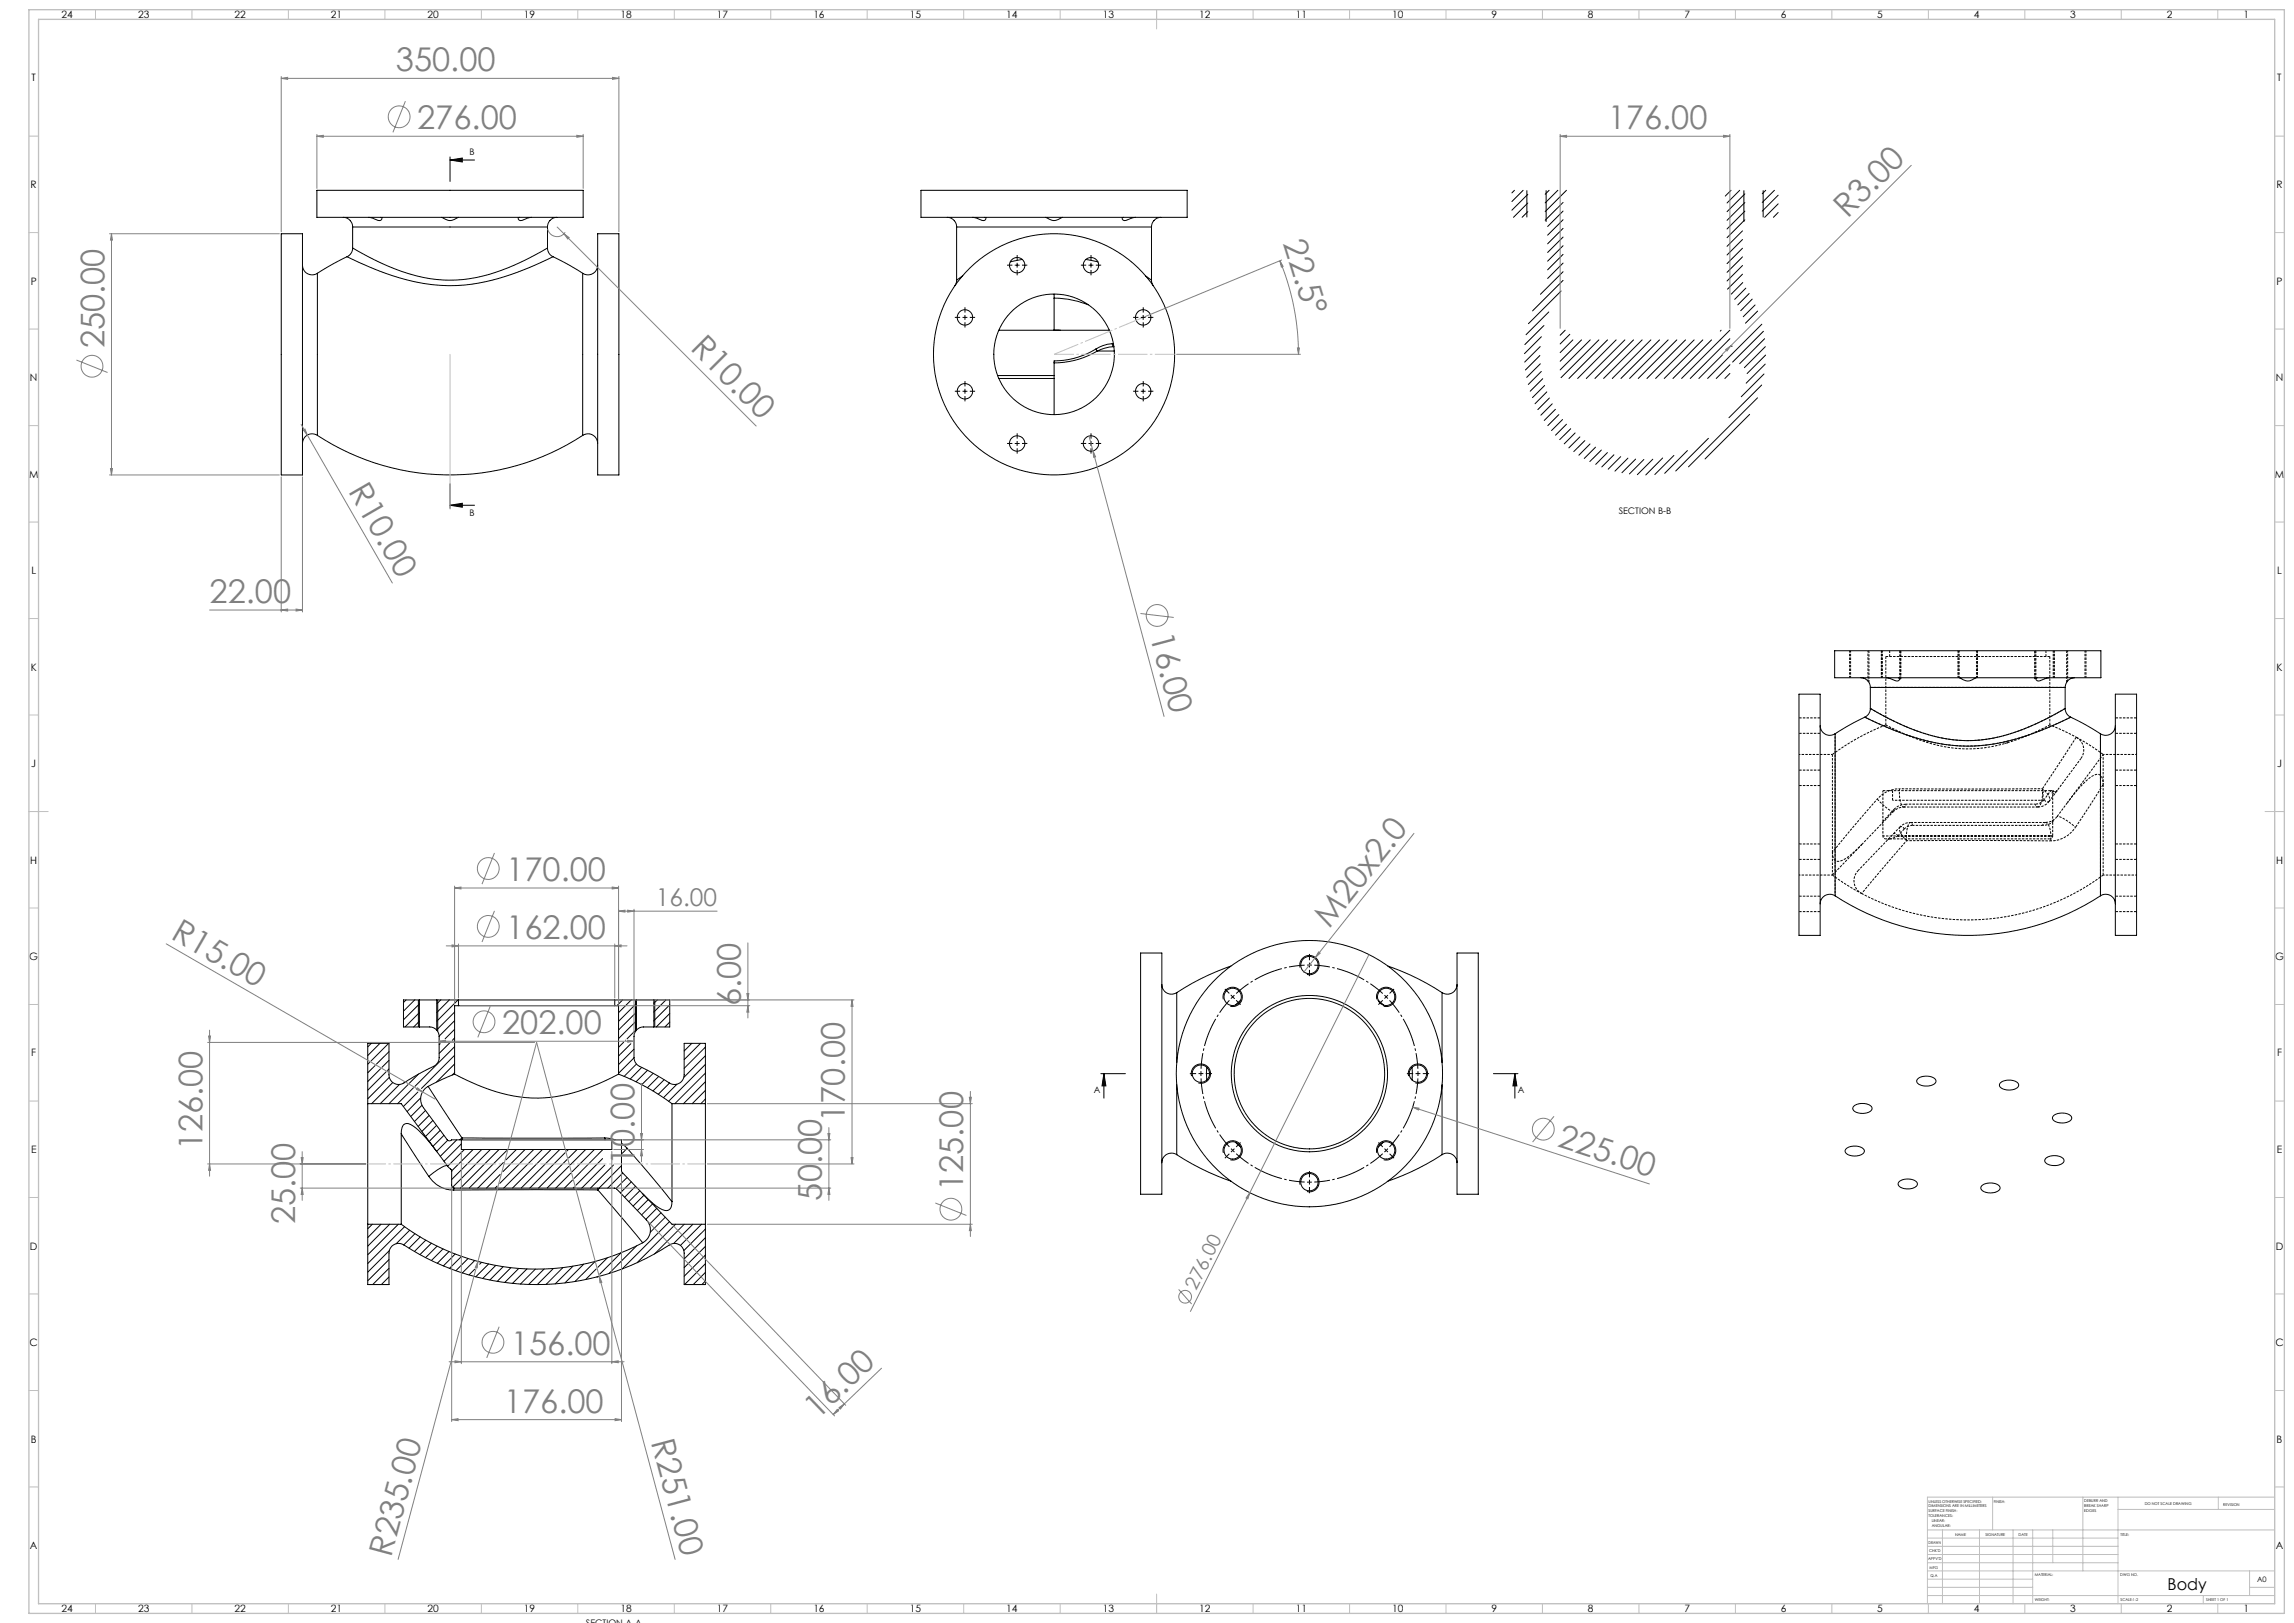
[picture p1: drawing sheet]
<svg xmlns="http://www.w3.org/2000/svg" width="1189mm" height="841mm" viewBox="0 0 1189 841" stroke-linecap="round" stroke-linejoin="round" font-family="sans-serif">
<defs><g id="words">
<g font-size="16.9" fill="#808080">
<text x="205" y="37">350.00</text>
<text x="216" y="67">276.00</text>
<text x="833" y="67">176.00</text>
<text x="958" y="114" transform="rotate(-45 958 114)">R3.00</text>
<text x="665" y="126" transform="rotate(73 665 126)">22.5°</text>
<text x="54" y="180" transform="rotate(-90 54 180)">250.00</text>
<text x="357" y="181" transform="rotate(45 357 181)">R10.00</text>
<text x="180" y="255" transform="rotate(60 180 255)">R10.00</text>
<text x="109" y="312">22.00</text>
<text x="596" y="330" transform="rotate(75 596 330)">16.00</text>
<text x="262" y="456">170.00</text>
<text x="88" y="486" transform="rotate(30 88 486)">R15.00</text>
<text x="689" y="481" transform="rotate(-52 689 481)">M20x2.0</text>
<text x="262" y="486">162.00</text>
<text x="384" y="521" transform="rotate(-90 384 521)">6.00</text>
<text x="260" y="536">202.00</text>
<text x="438" y="581" transform="rotate(-90 438 581)">170.00</text>
<text x="105" y="596" transform="rotate(-90 105 596)">126.00</text>
<text x="807" y="594" transform="rotate(18 807 594)">225.00</text>
<text x="329" y="604" transform="rotate(-90 329 604)">10.00</text>
<text x="499" y="617" transform="rotate(-90 499 617)">125.00</text>
<text x="426" y="622" transform="rotate(-90 426 622)">50.00</text>
<text x="153" y="634" transform="rotate(-90 153 634)">25.00</text>
<text x="265" y="702">156.00</text>
<text x="261" y="732">176.00</text>
<text x="424" y="736" transform="rotate(-44 424 736)">16.00</text>
<text x="337" y="747" transform="rotate(75 337 747)">R251.00</text>
<text x="203" y="807" transform="rotate(-75 203 807)">R235.00</text>
</g>
<text font-size="12.7" fill="#808080" x="340" y="469">16.00</text>
<text font-size="9.9" fill="#808080" x="620" y="669" transform="rotate(-63 620 669)">276.00</text>
<text font-size="8.5" x="1123" y="824">Body</text>
<g font-size="5.3">
<text x="32" y="9">24</text>
<text x="72" y="9">23</text>
<text x="122" y="9">22</text>
<text x="172" y="9">21</text>
<text x="222" y="9">20</text>
<text x="272" y="9">19</text>
<text x="322" y="9">18</text>
<text x="372" y="9">17</text>
<text x="422" y="9">16</text>
<text x="472" y="9">15</text>
<text x="522" y="9">14</text>
<text x="572" y="9">13</text>
<text x="622" y="9">12</text>
<text x="672" y="9">11</text>
<text x="722" y="9">10</text>
<text x="773" y="9">9</text>
<text x="823" y="9">8</text>
<text x="873" y="9">7</text>
<text x="923" y="9">6</text>
<text x="973" y="9">5</text>
<text x="1023" y="9">4</text>
<text x="1073" y="9">3</text>
<text x="1123" y="9">2</text>
<text x="1163" y="9">1</text>
<text x="16" y="42">T</text>
<text x="1180" y="42">T</text>
<text x="16" y="98">R</text>
<text x="1180" y="98">R</text>
<text x="16" y="148">P</text>
<text x="1180" y="148">P</text>
<text x="16" y="198">N</text>
<text x="1180" y="198">N</text>
<text x="15" y="247">M</text>
<text x="1179" y="247">M</text>
<text x="16" y="297">L</text>
<text x="1180" y="297">L</text>
<text x="16" y="347">K</text>
<text x="1180" y="347">K</text>
<text x="16" y="398">J</text>
<text x="1180" y="398">J</text>
<text x="16" y="448">H</text>
<text x="1180" y="448">H</text>
<text x="15" y="497">G</text>
<text x="1179" y="497">G</text>
<text x="16" y="547">F</text>
<text x="1180" y="547">F</text>
<text x="16" y="597">E</text>
<text x="1180" y="597">E</text>
<text x="16" y="648">D</text>
<text x="1180" y="648">D</text>
<text x="15" y="698">C</text>
<text x="1179" y="698">C</text>
<text x="16" y="748">B</text>
<text x="1180" y="748">B</text>
<text x="16" y="803">A</text>
<text x="1180" y="803">A</text>
<text x="32" y="835">24</text>
<text x="72" y="835">23</text>
<text x="122" y="835">22</text>
<text x="172" y="835">21</text>
<text x="222" y="835">20</text>
<text x="272" y="835">19</text>
<text x="322" y="835">18</text>
<text x="372" y="835">17</text>
<text x="422" y="835">16</text>
<text x="472" y="835">15</text>
<text x="522" y="835">14</text>
<text x="572" y="835">13</text>
<text x="622" y="835">12</text>
<text x="672" y="835">11</text>
<text x="722" y="835">10</text>
<text x="773" y="835">9</text>
<text x="823" y="835">8</text>
<text x="873" y="835">7</text>
<text x="923" y="835">6</text>
<text x="973" y="835">5</text>
<text x="1023" y="835">4</text>
<text x="1073" y="835">3</text>
<text x="1123" y="835">2</text>
<text x="1163" y="835">1</text>
</g>
<g font-size="4.7">
<text x="243" y="80">B</text>
<text x="243" y="267">B</text>
<text x="839" y="266">SECTION B-B</text>
<text x="567" y="566">A</text>
<text x="787" y="566">A</text>
</g>
<text font-size="3.9" x="1170" y="820">A0</text>
<g font-size="2">
<text x="1000" y="779">UNLESS OTHERWISE SPECIFIED:</text>
<text x="1033" y="779">FINISH:</text>
<text x="1080" y="778">DEBURR AND</text>
<text x="1112" y="780">DO NOT SCALE DRAWING</text>
<text x="1000" y="781">DIMENSIONS ARE IN MILLIMETERS</text>
<text x="1000" y="784">SURFACE FINISH:</text>
<text x="1080" y="781">BREAK SHARP</text>
<text x="1080" y="783">EDGES</text>
<text x="1152" y="780">REVISION</text>
<text x="1000" y="786">TOLERANCES:</text>
<text x="1001" y="789">LINEAR:</text>
<text x="1001" y="791">ANGULAR:</text>
<text x="1013" y="796">NAME</text>
<text x="1029" y="796">SIGNATURE</text>
<text x="1046" y="796">DATE</text>
<text x="1099" y="796">TITLE:</text>
<text x="1000" y="800">DRAWN</text>
<text x="999" y="808">APPV'D</text>
<text x="1000" y="804">CHK'D</text>
<text x="1000" y="813">MFG</text>
<text x="1001" y="817">Q.A</text>
<text x="1055" y="817">MATERIAL:</text>
<text x="1099" y="817">DWG NO.</text>
<text x="1055" y="830">WEIGHT:</text>
<text x="1099" y="830">SCALE:1:2</text>
<text x="1143" y="830">SHEET 1 OF 1</text>
</g>
</g></defs>
<g fill="none" stroke="#000" stroke-width=".52">
<path d="M164 99h138v14h-138zM233 83l7-1v2zM233 83h13M233 81v13M477 99h138v14h-138zM785 99l-1 1M789 99l-5 5M791 99v14M801 99v16M803 99l-2 2M807 99l-6 6M812 99l-11 11"/>
<path d="M897 99l-3 3M902 99l-7 6M904 99v16M914 99v14M915 99l-2 1M920 99l-7 6M178 113a5 5 0 0 1 5 5M183 118h101M183 118v10M191 113l5 1a1.4 1.4 0 0 0 2-1h-1M229 113a7 7 0 0 0 9 0M269 113a1.4 1.4 0 0 0 2 1l5-1"/>
<path d="M284 118v10M289 113a5 5 0 0 0-5 5M491 113a5 5 0 0 1 5 5M496 118h101M496 118v27M504 113l4 1a2.3 2.3 0 0 0 3 0v-1h-1M542 113a7 7 0 0 0 9 0M582 113a1.4 1.4 0 0 0 2 1l5-1M597 118v27M602 113h-2l-2 1-1 4M792 101l-8 8M792 105l-8 8"/>
<path d="M792 110l-3 3M810 105l-9 9M810 109l-8 8M810 114l-8 8M810 118l-8 8M903 120l-8 8M904 109l-9 10M904 100l-9 10M904 105l-9 9M904 114l-9 9M922 101l-9 8M922 106l-7 7"/>
<path d="M922 110l-3 3M146 121h11v125h-11zM157 137a5 5 0 0 0 8 5M180 133l-15 9M180 133a144 144 0 0 0 48 15 114 114 0 0 0 56-14l3-1M183 128l-1 3-2 2M183 128a122 122 0 0 0 43 17 90 90 0 0 0 53-14l5-3M284 128l1 4 2 1M287 133l15 9M310 137a5 5 0 0 1-8 5M310 121h11v125h-11zM526 137h2"/>
<path d="M527 136v3M530 134l-6 2M563 134l6 2M564 137h3M565 136v3M810 123l-8 8M810 127l-8 8M810 132l-8 8M810 136l-8 8M903 124l-8 8M903 129l-8 8M903 133l-8 8"/>
<path d="M903 138l-8 8M165 142v84M302 142v84M496 145l-1 3M499 143l-3 2M546 152v2M546 154a46 46 0 0 1 18 4M546 154v17M594 143l3 2M597 145l1 3M809 151l-17 17M810 141l-12 12"/>
<path d="M810 145l-16 16M903 142l-8 8M903 146l-6 6M905 149l-6 6M907 152l-6 6M908 155l-6 6M910 158l-6 6M499 164h2M500 163v3M518 171h57M546 171h4M577 178l-5 1-4 2"/>
<path d="M577 178v2M577 178h.1M577 180h-5l-3 2M591 164h3M593 163v3M798 180l-8 8M799 174l-9 9M800 169l-10 10M803 162l-12 11M811 171l-2 3M814 173l-5 5M815 176l-6 7"/>
<path d="M820 176l-11 11M824 176l-15 16M829 176l-20 20M833 176l-20 20M838 176l-20 20M842 176l-20 20M847 176l-20 20M851 176l-20 20M856 176l-20 20M860 176l-20 20M865 176l-20 20M869 176l-20 20"/>
<path d="M874 176l-20 20M878 176l-20 20M883 176l-20 20M887 176l-20 20M892 171v1M897 171l-25 25M897 176l-21 20M897 179h.1M911 161l-6 6M913 168l-28 28M914 172l-16 16M915 176l-13 12"/>
<path d="M915 180l-11 11M517 195h29M518 196h28M546 188v27M568 181a46 46 0 0 1-22 6v1M568 181l1 1M569 182a44 44 0 0 1-23 6M569 182h9M798 184l-7 8M798 189l-7 7M799 192l-7 7M800 196l-7 7"/>
<path d="M801 200l-7 6M893 184l-12 12M897 194l-3 2M897 189l-7 7M913 200l-17 16M914 194l-11 12M915 189l-10 10M915 184l-9 10M499 203h2M500 201v3M591 203h3M593 201v3"/>
<path d="M802 203l-6 6M803 206l-6 6M805 209l-6 6M806 212l-6 6M808 215l-6 6M810 217l-6 6M812 220l-6 6M907 215l-23 23M911 206l-36 36M165 226a126 126 0 0 0 137 0M165 226a5 5 0 0 0-8 4M302 226a5 5 0 0 1 8 4"/>
<path d="M526 230h2M527 229v2M564 230h3M565 229v2M814 222l-6 6M816 224l-5 6M819 226l-6 6M821 228l-5 6M824 230l-6 6M827 232l-6 6M830 233l-6 6M833 235l-6 6"/>
<path d="M837 236l-7 6M840 237l-6 6M844 237l-7 7M848 238l-7 7M852 238l-7 8M857 238l-8 8M862 237l-9 9M868 236l-10 10M875 233l-12 12M885 227l-16 17M233 251v12M233 262l7-1v2z"/>
<path d="M233 262h13M951 337h138v14h-138zM932 360h11v125h-11zM965 351a5 5 0 0 1 4 5M969 356h101M969 356v11M978 351l3 1a2.3 2.3 0 0 0 3 0h1l-1-1M1016 351a7 7 0 0 0 8 0M1056 351l-1 1a1.4 1.4 0 0 0 2 1l5-2M1070 356v11M1075 351a5 5 0 0 0-5 5M1096 360h11v125h-11z"/>
<path d="M943 376a5 5 0 0 0 8 4M967 372l-16 8M967 372a142 142 0 0 0 48 15 119 119 0 0 0 57-15h1M969 367a5 5 0 0 1-2 5M969 367a126 126 0 0 0 43 16 89 89 0 0 0 54-13l4-3M1070 367l1 2 2 3M1073 372l16 8M1096 376a5 5 0 0 1-7 4M951 380v84M1089 380v84M951 464a125 125 0 0 0 138 0M951 464a5 5 0 0 0-8 4"/>
<path d="M1089 464a5 5 0 0 1 7 4M591 494h11v125h-11zM755 494h11v125h-11zM210 518l-1 1M215 518l-6 6M217 518v14M217 518h9M217 518h-8v14h8M226 518v16M226 518h12M227 518v17M228 518l-2 2"/>
<path d="M233 518l-7 7M237 518l-11 11M238 518h81M238 518v3M319 518v3M319 518h11M323 518l-3 3M327 518l-6 7M329 518v17M330 518h9M330 518v16M330 520l-9 9"/>
<path d="M339 518v14M339 518h8v14h-8M341 518l-2 2M345 518l-6 6M602 510a5 5 0 0 0 8 4M610 514v37M634 518a5 5 0 0 1 4-6 5 5 0 0 1 6 5 5 5 0 0 1-6 4M638 501l-16 6-12 7M638 516l2 1M640 516l-2 1M643 518l-3 3M674 501a5 5 0 0 1 4-6 5 5 0 0 1 6 5 5 5 0 0 1-7 5"/>
<path d="M714 518a5 5 0 0 1 4-6 5 5 0 0 1 5 5 5 5 0 0 1-6 4M714 518l3 3M719 501l16 6 12 7M747 514v37M755 510a5 5 0 0 1-8 4M217 532h2a8 8 0 0 1 7 2M217 525l-7 7M217 529l-3 3M217 520l-8 8M226 534l2 3v11a5 5 0 0 1-3 5l-14 7a5 5 0 0 1-6 2 5 5 0 0 1-3-5v-16h-11v31M236 524l-10 10M236 529l-8 8"/>
<path d="M236 533l-5 5M236 538l-2 1M238 521h81M238 521h-2v36M319 521h2v36M324 539h.1M330 534l-1 2v12a5 5 0 0 0 3 5l13 7a5 5 0 0 0 6 2 5 5 0 0 0 4-5v-16h11v31M330 533l-5 5M330 524l-9 10M330 529l-9 9M339 532h-2a8 8 0 0 0-7 2M347 521l-8 8"/>
<path d="M347 525l-7 7M347 530l-2 2M192 551h-1M192 541l-1 1M194 552l-3 4M197 541l-6 6M197 554l-6 6M200 555l-9 10M201 541l-9 9M202 545l-7 6M202 549l-4 4M202 554l-1 1"/>
<path d="M202 558l-11 11M217 557l-5 4M228 541h.1M233 540l-5 6M236 557l-14 6M236 557a98 98 0 0 0 43 12 97 97 0 0 0 42-12M236 542l-21 21M236 547l-18 17M236 551l-10 10M236 556l-2 1M321 557a116 116 0 0 1 27 15M323 540l-2 3"/>
<path d="M327 541l-6 6M329 544l-8 8M329 548l-8 8M330 551l-7 7M333 553l-6 6M336 555l-6 6M339 556l-6 6M341 558l-5 6M344 559l-6 6M359 541l-4 4M363 541l-8 8M366 543l-11 11"/>
<path d="M366 547l-12 11M366 552l-19 19M366 556l-16 16M571 556h12M572 556l1 7h-2zM572 556v13M618 558a5 5 0 0 1 4-7 5 5 0 0 1 5 6 5 5 0 0 1-6 4M625 553v7M730 558a5 5 0 0 1 5-7 5 5 0 0 1 5 6 5 5 0 0 1-6 4M732 553v7M774 556h13M785 556l1 7h-2z"/>
<path d="M785 556v13M994 559l4-1 4 1a2.2 2.2 0 0 1 1 2 2.2 2.2 0 0 1-2 2h-4l-2-1a1.7 1.7 0 0 1-1-3zM191 572v62M191 572h17l24 32M204 561l-11 11M207 562l-10 10M211 562l-9 10M214 564l-8 8M217 566l-8 7M218 569l-7 7M219 573l-6 6M221 575l-6 6"/>
<path d="M222 563l17 27M222 563a8 8 0 0 0-3 11l13 17h7M222 578l-5 6M347 561l-6 6M348 572v51M348 572h18M351 562l-7 7M366 572v62M366 561l-12 11M366 565l-7 7M366 570l-3 2M610 562v36"/>
<path d="M747 562v36M961 573l4-1 4 1a2.1 2.1 0 0 1 1 2 2.1 2.1 0 0 1-2 2h-4l-2-1a1.8 1.8 0 0 1-1-3zM1037 561l1-1h3l4 1a2.2 2.2 0 0 1 1 2 2.2 2.2 0 0 1-2 2h-4l-2-1a1.8 1.8 0 0 1-1-3zM1064 578l4-1 5 1a2.1 2.1 0 0 1 1 2 2.1 2.1 0 0 1-3 2h-3l-3-1a1.7 1.7 0 0 1-1-3zM208 587l14 23M208 587v47M208 587a4 4 0 0 1 4-5l5 4 9 11M224 581l-5 5M226 583l-5 6M228 586l-6 5M230 588l-6 6M232 591l-6 6"/>
<path d="M237 591l-9 8M239 591h78M239 591v5h78v-5M239 593l-9 9M239 590h75M239 590l-1 1M239 590v1M241 596l-9 8M245 596l-11 11M250 596l-16 15M254 596l-19 19M259 596l-20 20"/>
<path d="M263 596l-20 20M268 596l-6 5M272 596l-11 11M277 596l-18 17M281 596l-20 20M286 596l-20 20M290 596l-20 20M293 597l-18 19M295 596h-1M299 596l-4 4M304 596l-8 8M308 596l-11 11"/>
<path d="M312 596l-14 15M314 590l5 1M314 590v1M317 591h5v16l26 27h18M322 592l3 3M325 595l23 28M325 595l-3 3M610 598l12 7 16 7M610 598a5 5 0 0 0-8 4M634 597a5 5 0 0 1 4-6 5 5 0 0 1 6 6 5 5 0 0 1-6 4M640 592l3 2M714 597a5 5 0 0 1 4-6 5 5 0 0 1 5 6 5 5 0 0 1-6 4"/>
<path d="M717 592l-3 2M747 598l-12 7-16 7M747 598a5 5 0 0 1 8 4M957 595l4-1 4 1a2.1 2.1 0 0 1 1 2 2.1 2.1 0 0 1-2 2h-4l-2-1a1.7 1.7 0 0 1-2-1 1.7 1.7 0 0 1 1-2zM222 610a15 15 0 0 0 13 7M232 604l2 2M232 604l-3 1-7 5M234 606v1M234 606h.1M234 607h.1M234 607v7l2 2h83l16 16a7 7 0 0 1-2 12M235 616v1"/>
<path d="M258 615l-1 1M259 609l-7 7M261 602l-13 14M294 601l-15 15M295 604l-11 12M296 608l-8 8M297 611l-4 5M298 615l-1 1M310 617h-75M310 617l23 27M310 616v1M311 616l-1 1"/>
<path d="M312 600l-14 14M313 604l-11 12M318 604l-12 12M322 604l-11 12M323 608l-8 8M325 610l-6 6M327 612l-5 6M329 615l-5 5M332 617l-6 6M333 618l6 6 4 3a3 3 0 0 0 4 0 3 3 0 0 0 1-4M334 619l-6 6M674 614a5 5 0 0 1 4-6 5 5 0 0 1 6 5 5 5 0 0 1-7 4"/>
<path d="M984 612l4-1 5 1a2.2 2.2 0 0 1 1 2 2.2 2.2 0 0 1-3 2h-3l-3-1a1.7 1.7 0 0 1-1-3zM1027 614l2-1h2l4 1a2.1 2.1 0 0 1 2 2 2.1 2.1 0 0 1-3 2h-3l-3-1a1.7 1.7 0 0 1-1-3zM1060 600l2-1h3l3 1a2.1 2.1 0 0 1 2 2 2.1 2.1 0 0 1-3 2h-3l-3-1a1.8 1.8 0 0 1-1-3zM191 634v32h11v-17a5 5 0 0 1 7-4 127 127 0 0 0 140-1 5 5 0 0 1 6 5v17h11v-32M191 634h17M193 634l-2 3M197 634l-6 7M202 634l-11 12M206 634l-15 16M208 634a117 117 0 0 0 125 10M210 636l-19 19M212 637l-7 7"/>
<path d="M215 639l-6 6M336 622l-6 5M338 624l-5 6M340 626l-5 6M343 628l-6 6M345 631l-8 8M347 633l-24 25M350 634l-20 20M355 634l-16 16M359 634l-10 10M364 634l-11 11M366 637l-12 11"/>
<path d="M202 653l-11 11M202 657l-9 9M202 648l-11 11M218 641l-6 6M221 643l-6 5M224 644l-6 6M227 646l-6 6M230 647l-6 6M233 649l-6 6M236 650l-6 6M239 651l-6 6M243 652l-7 6"/>
<path d="M246 653l-6 7M246 658l-3 3M250 654l-1 1M253 655l-6 7M257 656l-7 6M261 656l-7 7M265 657l-7 7M269 657l-7 8M273 658l-7 7M277 658l-7 7M282 658l-8 8M287 657l-9 9"/>
<path d="M292 657l-9 9M297 656l-9 9M303 655l-10 10M308 654l-10 10M309 658l-5 5M315 652l-5 5M322 649l-11 11M330 646l-14 14M366 641l-11 11M366 646l-11 11M366 650l-11 11M366 655l-11 11"/>
<path d="M366 659l-7 7M202 662l-4 4M309 662h.1M366 664l-2 2"/>
<circle cx="527" cy="137" r="4"/>
<circle cx="565" cy="137" r="4"/>
<circle cx="500" cy="164" r="4"/>
<circle cx="593" cy="164" r="4"/>
<circle cx="546" cy="184" r="62"/>
<circle cx="546" cy="184" r="31"/>
<circle cx="500" cy="203" r="4"/>
<circle cx="593" cy="203" r="4"/>
<circle cx="527" cy="230" r="4"/>
<circle cx="565" cy="230" r="4"/>
<circle cx="639" cy="517" r="5"/>
<circle cx="679" cy="500" r="5"/>
<circle cx="718" cy="517" r="5"/>
<circle cx="622" cy="556" r="4"/>
<circle cx="679" cy="556" r="69"/>
<circle cx="679" cy="556" r="41"/>
<circle cx="679" cy="556" r="39"/>
<circle cx="735" cy="556" r="4"/>
<circle cx="639" cy="596" r="5"/>
<circle cx="718" cy="596" r="5"/>
<circle cx="679" cy="613" r="5"/>
</g>
<path d="M1062 376l-10 5-11 4M1070 367a122 122 0 0 1-43 16 90 90 0 0 1-53-13l-5-3M1041 385a77 77 0 0 1-60-8l-4-1M1056 418a10 10 0 0 0 3-9M1062 415l17-22M1064 410h1h1M985 428h1l1 2M991 428h-2l-2 2M1059 428h-68M950 442a3 3 0 0 0 1 4 3 3 0 0 0 4 0l4-3 6-6M965 463l-15-10" fill="none" stroke="#000" stroke-width=".52" stroke-dasharray="1.3 .6" stroke-dashoffset=".2" stroke-linecap="butt"/>
<path d="M1039 385h2M1059 409h-74M1064 426l-3 1-2 1M965 463l23-27" fill="none" stroke="#000" stroke-width=".52" stroke-dasharray="1.3 .6" stroke-dashoffset=".8" stroke-linecap="butt"/>
<path d="M1072 337v16M968 353v-16M1090 391l-18 25M976 433v1l1 1M988 436h75M988 436v-3a8 8 0 0 1 2-7M1062 435l1-1 1-1M963 451a7 7 0 0 0 2 12" fill="none" stroke="#000" stroke-width=".52" stroke-dasharray="1.3 .6" stroke-dashoffset=".4" stroke-linecap="butt"/>
<g fill="none" stroke="#000" stroke-width=".52" stroke-dasharray="1.3 .6" stroke-dashoffset=".5" stroke-linecap="butt">
<path d="M950 391h-18M1107 391h-17M988 417h67M1055 417l1 1M1062 415a6 6 0 0 0-3-6M1063 410h1M1090 407v-16M981 420l2-1 4-1M990 426a8 8 0 0 0-5 2M1060 426l-1 1v1M932 453h18M950 453v-11"/>
<path d="M1090 453h17"/>
</g>
<g fill="none" stroke="#000" stroke-width=".52" stroke-dasharray="1.3 .6" stroke-linecap="butt">
<path d="M1055 337v15M977 340h85M977 340v36M984 352h1M985 352v-15M967 372a138 138 0 0 0 50 15 120 120 0 0 0 54-14l2-1M977 376a117 117 0 0 0-27 15M1062 376v-36M950 391v51M1076 382l14 9M976 410h87M981 410v5"/>
<path d="M982 419a9 9 0 0 1 6-2M1056 418a7 7 0 0 0 6-3M1059 415v-5M1060 414a1.6 1.6 0 0 0 2 1M1090 407v46M981 420l-3-1-5-5M987 430l-3 3M1060 426h-70M1065 425h-1M1066 423l-3 3h-3M950 453l15-16"/>
</g>
<path d="M1076 382l-14-6M973 414l-23 28M981 415h78M985 409h-1a15 15 0 0 0-11 5M1060 414l3-4M1066 411a1.5 1.5 0 0 1-2 0 1.5 1.5 0 0 1-1-1M1076 429l-7-5-3-1" fill="none" stroke="#000" stroke-width=".52" stroke-dasharray="1.3 .6" stroke-dashoffset=".7" stroke-linecap="butt"/>
<g fill="none" stroke="#000" stroke-width=".52" stroke-dasharray="1.3 .6" stroke-dashoffset="-.1" stroke-linecap="butt">
<path d="M985 337v15M1055 337v15M932 380h11M943 372h-11M1096 380h11M1107 372h-11M943 399h-11M1076 382l-17 27M1079 393a7 7 0 0 0-3-11M1107 399h-11M932 407h11M1072 416l-6 7"/>
<path d="M1096 407h11M943 437h-11M1064 433v-7M1107 437h-11M932 445h11M1096 445h11M932 472h11M943 464h-11M1096 472h11M1107 464h-11"/>
</g>
<path d="M1055 417a6 6 0 0 0 5-3M1076 429l14-22" fill="none" stroke="#000" stroke-width=".52" stroke-dasharray="1.3 .6" stroke-dashoffset="-.2" stroke-linecap="butt"/>
<g fill="none" stroke="#000" stroke-width=".52" stroke-dasharray="1.3 .6" stroke-dashoffset=".6" stroke-linecap="butt">
<path d="M982 419l-1 1M988 417l-1 1M1090 407v-2a3 3 0 0 0-2-4 3 3 0 0 0-4 1l-5 5-7 9M951 422v-42M976 427v-1M976 426v7M977 435h2M978 435h1M980 435h-2M1063 436a15 15 0 0 0 13-7M1064 426v-1M1089 422v-42"/>
<path d="M951 464v-42M1089 464v-42"/>
</g>
<g fill="none" stroke="#000" stroke-width=".52" stroke-dasharray="1.3 .6" stroke-dashoffset=".3" stroke-linecap="butt">
<path d="M959 337v14M975 337v14M976 337v14M1015 337v14M1025 337v14M1065 337v14M1081 337v14M1024 351v-14M1064 351v-14M1081 351v-14M976 410v16M987 418a10 10 0 0 1-2-9"/>
<path d="M987 418h69M965 437l16-17M976 426l6-7M979 435l5-2M984 433h80h-88M988 436a7 7 0 0 1-3-8"/>
</g>
<path d="M969 337v17M979 337v3M1071 337v17M969 356h51M1020 356h50M1060 340v-3M981 432a1.6 1.6 0 0 1 3 1M985 428l-22 23M1062 435h-83M1063 436v-3a7 7 0 0 0-3-7M1064 426v-16M965 463a117 117 0 0 0 125-10" fill="none" stroke="#000" stroke-width=".52" stroke-dasharray="1.3 .6" stroke-dashoffset=".1" stroke-linecap="butt"/>
<path d="M990 426l1 2" fill="none" stroke="#000" stroke-width=".52" stroke-dasharray="1.3 .6" stroke-dashoffset="1" stroke-linecap="butt"/>
<g fill="none" stroke="#808080" stroke-width=".52">
<path d="M146 40v80M321 40v80M146 41l3-1v1zM146 41h175M210 52l-6 17M317 40l4 1h-4zM164 71l4-1v1zM164 70v28M164 71h138M299 70l3 1h-3zM302 70v28M809 71l3-1v1z"/>
<path d="M809 71h88M809 70v100M893 70l4 1h-4zM897 70v100M991 86l-98 98M284 119a5 5 0 0 0 4 4 5 5 0 0 0 5-3M289 118l103 103M57 121h88M58 121v125M58 121v3h-1zM292 121l3 2-1 1zM663 135l2 3h-1z"/>
<path d="M663 135a127 127 0 0 1 10 49M664 135l-71 29M40 187l16 6M610 184h64M672 180h1v4zM894 181l3-2-2 3zM156 220l47 82M157 223l1-1 1 3zM564 226l2 8M566 234l2 3h-1zM566 234l37 137M57 246h88"/>
<path d="M57 243h1v3zM146 247v70M157 247v70M109 316h48M146 316h3v1zM153 316h4l-4 1zM591 318l17 2M733 432l-57 72M236 459v61M256 442l-6 16M317 460h4l-4 1zM321 459v61"/>
<path d="M236 460h3v1zM236 460h85M256 472l-6 16M321 472h3v1zM321 472h51M325 472h4l-4 1zM329 471v65M86 489l133 77M231 490h94M234 490h4l-4 1zM238 489v28M319 490h3v1z"/>
<path d="M319 489v28M388 489v38M683 493l1 1-2 2zM710 495l-93 185M239 518h204M387 515h1v3zM442 518v85M442 518v3h-1zM108 537h1v3zM109 534v75M228 540l3-1v1zM228 540h101"/>
<path d="M239 521h150M254 521l-6 17M325 539l4 1h-4zM388 521v3h-1zM108 540h169M216 564l3 2-3-1zM219 566l6 4M332 561v41M367 572h137M502 569h1v3zM503 566v75M732 574h3v1z"/>
<path d="M732 574l123 39M805 578l-11 14M156 600h1v3zM157 597v25M239 597v110M240 591h191M317 597v110M318 596h16M332 587h1l-1 4zM332 596l1 3h-1zM429 587h1v4zM430 584v38"/>
<path d="M441 600h1v3zM108 603h82M109 603v3h-1zM156 616h79M157 616v3h-1zM234 615v122M320 616h111M322 608v129M367 603h76M430 616v3h-1zM648 618l-1 3h-1zM336 633l97 101"/>
<path d="M349 635l89 93M367 634h137M485 623l16 7M503 634v4h-1zM248 654l-1 3h-1zM248 654l-42 154M248 654l30-114 33 121M311 661l1 3-1 1zM311 661l39 147M611 668l7 8M259 687l-7 17M233 706h90"/>
<path d="M236 705l3 1h-3zM317 706l3-1v1zM457 709l-25 24M234 736l3-1v1zM234 736h88M319 735l3 1h-3zM434 730l1 1-3 2zM435 729l3-2-2 3z"/>
<circle cx="207" cy="61" r="6"/>
<circle cx="48" cy="190" r="6"/>
<circle cx="600" cy="319" r="6"/>
<circle cx="253" cy="450" r="6"/>
<circle cx="253" cy="480" r="6"/>
<circle cx="251" cy="529" r="6"/>
<circle cx="800" cy="585" r="6"/>
<circle cx="493" cy="627" r="6"/>
<circle cx="614" cy="672" r="3"/>
<circle cx="256" cy="696" r="6"/>
</g>
<g fill="none" stroke="#000" stroke-width=".52" stroke-dasharray="15.2 1.3 1.3 1.3" stroke-linecap="butt">
<path d="M525 137h-3M527 135v-3M527 140v3M530 137h2M563 137h-3M565 135v-3M565 140v3M568 137h3M498 164h-3M500 162v-3M500 167v3M503 164h2"/>
<path d="M590 164h-3M593 162v-3M593 167v3M595 164h3M498 203h-3M500 200v-3M500 205v3M503 203h2M590 203h-3M593 200v-3M593 205v3M595 203h3"/>
<path d="M525 230h-3M527 227v-2M527 232v3M530 230h2M563 230h-3M565 227v-2M565 232v3M568 230h3M679 498v-4M637 515l-2-3M641 518l2 3M679 500h-2"/>
<path d="M679 500h1M679 500v-1M679 500v1M679 503v3M717 518l-3 3M718 517v-1M718 517h1M718 517l1-1M720 515l3-3M620 556h-3M622 556v2M622 556v-1"/>
<path d="M622 556h-1M622 556h2M625 556h3M732 556h-3M735 556v-1M735 556v2M735 556h1M735 556h-1M737 556h4M637 598l-2 2M639 596l1 1M639 596l-1-1"/>
<path d="M639 596l-1 1M639 596l1-1M641 594l2-2M717 594l-3-2M718 596l1-1M718 596v1M718 596l1 1M718 596v-1M720 598l3 2M679 613h1M679 613h-2M679 613v1"/>
<path d="M679 613v-2M679 615v3M679 610v-3"/>
</g>
<path d="M637 518a56 56 0 0 0-14 36M676 500a56 56 0 0 0-35 15M717 515a56 56 0 0 0-36-15M623 559a56 56 0 0 0 14 35M735 554a56 56 0 0 0-15-36M641 598a56 56 0 0 0 35 15M720 594a56 56 0 0 0 15-35M681 613a56 56 0 0 0 36-15" fill="none" stroke="#000" stroke-width=".52" stroke-dasharray="15.2 1.3 1.3 1.3" stroke-dashoffset="7.1" stroke-linecap="butt"/>
<path d="M191 603h175" fill="none" stroke="#c0c0c0" stroke-width=".52" stroke-dasharray="15.2 1.3 1.3 1.3" stroke-dashoffset="5.8" stroke-linecap="butt"/>
<path d="M546 184h63" fill="none" stroke="#c0c0c0" stroke-width=".52" stroke-dasharray="15.2 1.3 1.3 1.3" stroke-dashoffset="4.9" stroke-linecap="butt"/>
<path d="M546 184l47-20" fill="none" stroke="#c0c0c0" stroke-width=".52" stroke-dasharray="15.2 1.3 1.3 1.3" stroke-dashoffset="1.7" stroke-linecap="butt"/>
<g fill="none" stroke="#c0c0c0" stroke-width=".52">
<path d="M49 5v5M99 5v5M149 5v5M199 5v5M249 5v5M299 5v5M349 5v5M399 5v5M449 5v5M499 5v5M549 5v5M599 5v10"/>
<path d="M649 5v5M699 5v5M749 5v5M799 5v5M849 5v5M899 5v5M949 5v5M999 5v5M1049 5v5M1099 5v5M1149 5v5M15 71h5"/>
<path d="M1179 71h5M15 121h5M1179 121h5M15 171h5M1179 171h5M233 184v80M15 221h5M1179 221h5M15 271h5M1179 271h5M15 321h5M1179 321h5"/>
<path d="M15 371h5M1179 371h5M15 421h10M1174 421h10M15 471h5M1179 471h5M15 521h5M1179 521h5M15 571h5M1179 571h5M15 621h5M1179 621h5"/>
<path d="M15 671h5M1179 671h5M15 721h5M1179 721h5M15 771h5M1033 776v17M1080 776v38M1098 776v55M1150 776v6M1179 771h5M1179 776h-180v55M999 793h180"/>
<path d="M999 797h99M1007 793v38M1026 793v38M1043 793v38M1054 793v38M1064 793v17M1098 782h81M999 810h99M999 806h99M999 801h99M999 818h55M999 814h180"/>
<path d="M1166 814v13M49 831v5M99 831v5M149 831v5M199 831v5M249 831v5M299 831v5M349 831v5M399 831v5M449 831v5M499 831v5M549 831v5"/>
<path d="M599 826v10M649 831v5M699 831v5M749 831v5M799 831v5M849 831v5M899 831v5M949 831v5M999 827h180M999 823h55M999 831v5M1049 831v5"/>
<path d="M1099 831v5M1142 827v4M1149 831v5M1166 823h13"/>
</g>
<path d="M15 5h1169v831h-1169zM20 10h1159v821h-1159z" fill="none" stroke="#c0c0c0" stroke-width=".7"/>
<g fill="#000">
<path d="M233 83l7-1v2zM233 262l7-1v2z"/>
<path d="M785 556l1 7h-2zM572 556l1 7h-2z"/>
</g>
<g fill="#808080">
<path d="M157 223l1-1 1 3z"/>
<path d="M292 121l3 2-1 1z"/>
<path d="M216 564l3 2-3-1z"/>
<path d="M248 654l-1 3h-1z"/>
<path d="M311 661l1 3-1 1z"/>
<path d="M732 574h3v1z"/>
<path d="M894 181l3-2-2 3z"/>
<path d="M648 618l-1 3h-1z"/>
<path d="M683 493l1 1-2 2z"/>
<path d="M566 234l2 3h-1z"/>
<path d="M146 316h3v1zM153 316h4l-4 1zM146 41l3-1v1zM317 40l4 1h-4zM164 71l4-1v1zM299 70l3 1h-3z"/>
<path d="M58 121v3h-1zM57 243h1v3z"/>
<path d="M672 180h1v4zM663 135l2 3h-1z"/>
<path d="M108 537h1v3zM109 603v3h-1zM442 518v3h-1zM441 600h1v3zM156 600h1v3zM157 616v3h-1z"/>
<path d="M321 472h3v1zM325 472h4l-4 1z"/>
<path d="M319 735l3 1h-3zM234 736l3-1v1z"/>
<path d="M236 705l3 1h-3zM317 706l3-1v1zM228 540l3-1v1zM325 539l4 1h-4z"/>
<path d="M236 460h3v1zM317 460h4l-4 1z"/>
<path d="M434 730l1 1-3 2zM435 729l3-2-2 3z"/>
<path d="M388 521v3h-1zM387 515h1v3z"/>
<path d="M502 569h1v3zM503 634v4h-1zM429 587h1v4zM430 616v3h-1zM332 587h1l-1 4zM332 596l1 3h-1z"/>
<path d="M234 490h4l-4 1zM319 490h3v1z"/>
<path d="M809 71l3-1v1zM893 70l4 1h-4z"/>
</g>
<use href="#words"/>
</svg>
